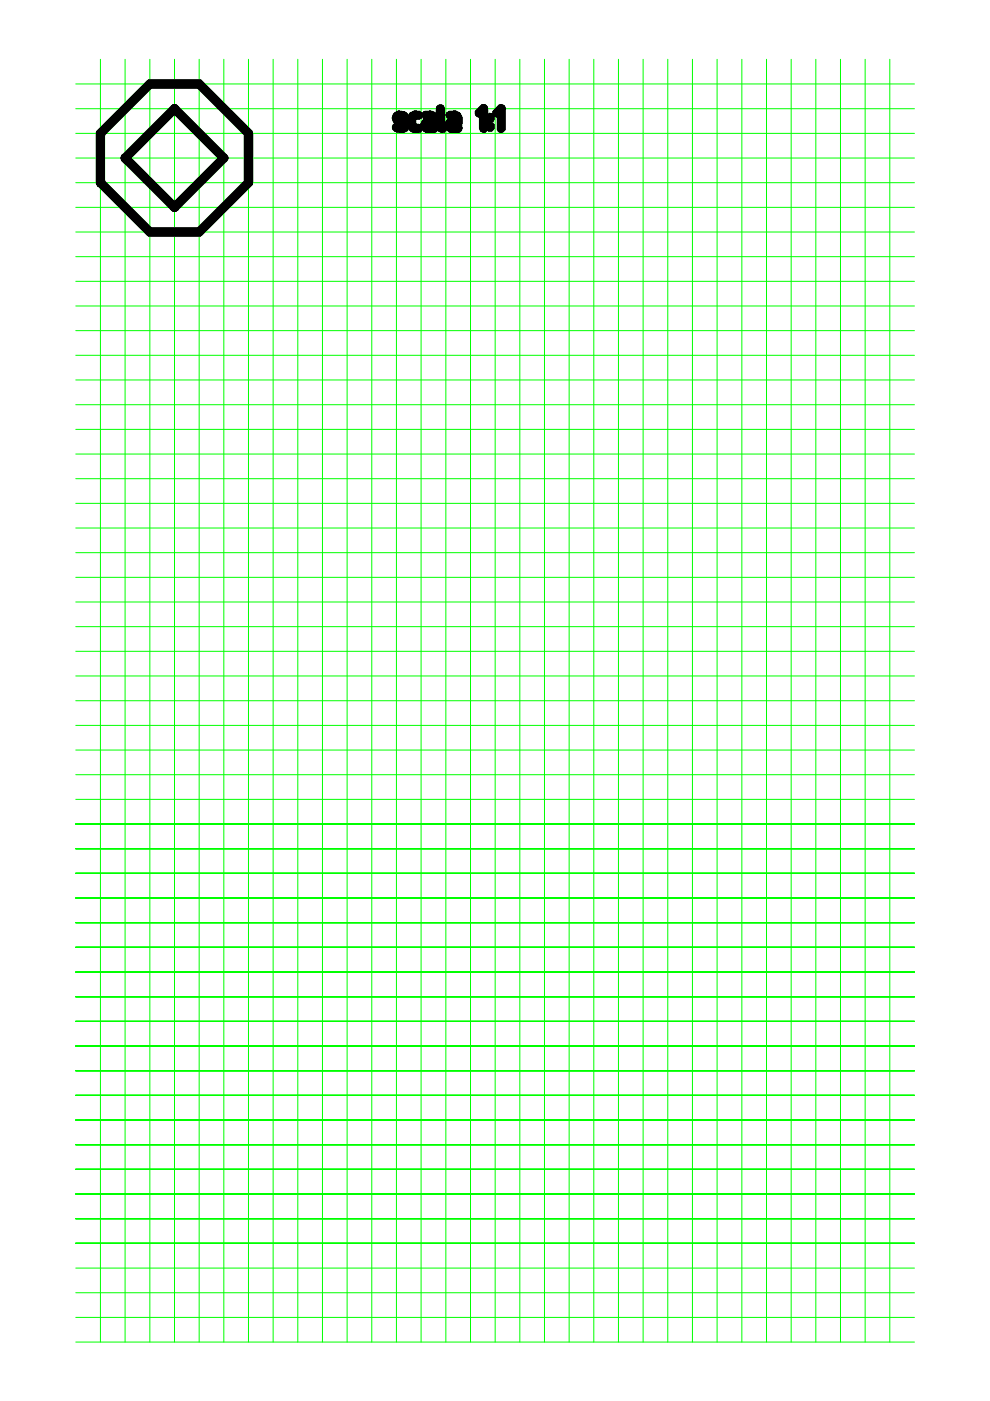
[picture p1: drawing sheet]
<svg xmlns="http://www.w3.org/2000/svg" width="210mm" height="297mm" viewBox="0 0 210 297" stroke-linecap="round" stroke-linejoin="round" font-family="sans-serif">
<g fill="none" stroke="#0f0" stroke-width=".21">
<path d="M16.1 17.8h177.8M21.3 12.6v271.9M26.5 12.6v271.9M31.8 12.6v271.9M37 12.6v271.9M42.2 12.6v271.9M47.5 12.6v271.9M52.7 12.6v271.9M57.9 12.6v271.9M63.1 12.6v271.9M68.4 12.6v271.9M73.6 12.6v271.9"/>
<path d="M78.8 12.6v271.9M84.1 12.6v271.9M89.3 12.6v271.9M94.5 12.6v271.9M99.8 12.6v271.9M105 12.6v271.9M110.2 12.6v271.9M115.4 12.6v271.9M120.7 12.6v271.9M125.9 12.6v271.9M131.1 12.6v271.9M136.4 12.6v271.9"/>
<path d="M141.6 12.6v271.9M146.8 12.6v271.9M152 12.6v271.9M157.3 12.6v271.9M162.5 12.6v271.9M167.7 12.6v271.9M173 12.6v271.9M178.2 12.6v271.9M183.4 12.6v271.9M188.7 12.6v271.9M16.1 23.1h177.8M16.1 28.3h177.8"/>
<path d="M16.1 33.5h177.8M16.1 38.7h177.8M16.1 44h177.8M16.1 49.2h177.8M16.1 54.4h177.8M16.1 59.6h177.8M16.1 64.9h177.8M16.1 70.1h177.8M16.1 75.3h177.8M16.1 80.6h177.8M16.1 85.8h177.8M16.1 91h177.8"/>
<path d="M16.1 96.3h177.8M16.1 101.5h177.8M16.1 106.7h177.8M16.1 112h177.8M16.1 117.2h177.8M16.1 122.4h177.8M16.1 127.6h177.8M16.1 132.9h177.8M16.1 138.1h177.8M16.1 143.3h177.8M16.1 148.6h177.8M16.1 153.8h177.8"/>
<path d="M16.1 159h177.8M16.1 164.3h177.8M16.1 169.5h177.8M16.1 174.7h177.8M16.1 179.9h177.8M16.1 185.2h177.8M16.1 190.4h177.8M16.1 195.6h177.8M16.1 200.9h177.8M16.1 206.1h177.8M16.1 211.3h177.8M16.1 216.6h177.8"/>
<path d="M16.1 221.8h177.8M16.1 227h177.8M16.1 232.2h177.8M16.1 237.5h177.8M16.1 242.7h177.8M16.1 247.9h177.8M16.1 253.2h177.8M16.1 258.4h177.8M16.1 263.6h177.8M16.1 268.9h177.8M16.1 274.1h177.8M16.1 279.3h177.8"/>
<path d="M16.1 284.5h177.8"/>
</g>
<path d="M31.8 17.8h10.4l10.5 10.5v10.4l-10.5 10.5h-10.4l-10.5-10.5v-10.4zM26.5 33.5l10.5-10.4 10.5 10.4-10.5 10.5zM85.7 24.7l-1.3-.2-.3 .2v.4l.2 .4 1.5 .8 .1 .2-.1 .5-.3 .2-1.4-.2M88.7 24.4l-1 .1-.4 .6v1.5l.2 .4 .4 .2h.8M90.3 24.4l1.2 .1 .5 .6v2.1l-1.6-.1-.3-.4 .3-.7 .4-.2h1.2M93.4 23.1v3.8l.4 .3M95.4 24.4h1.1l.5 .4 .1 2.4h-1.3l-.4-.2-.2-.5 .3-.5 .4-.2h1.2M101.6 24l.9-.9v4.1M103.9 24.9v.2M103.9 26.8v.2M105.3 24l1-.9v4.1" fill="none" stroke="#000" stroke-width="2"/>
</svg>
